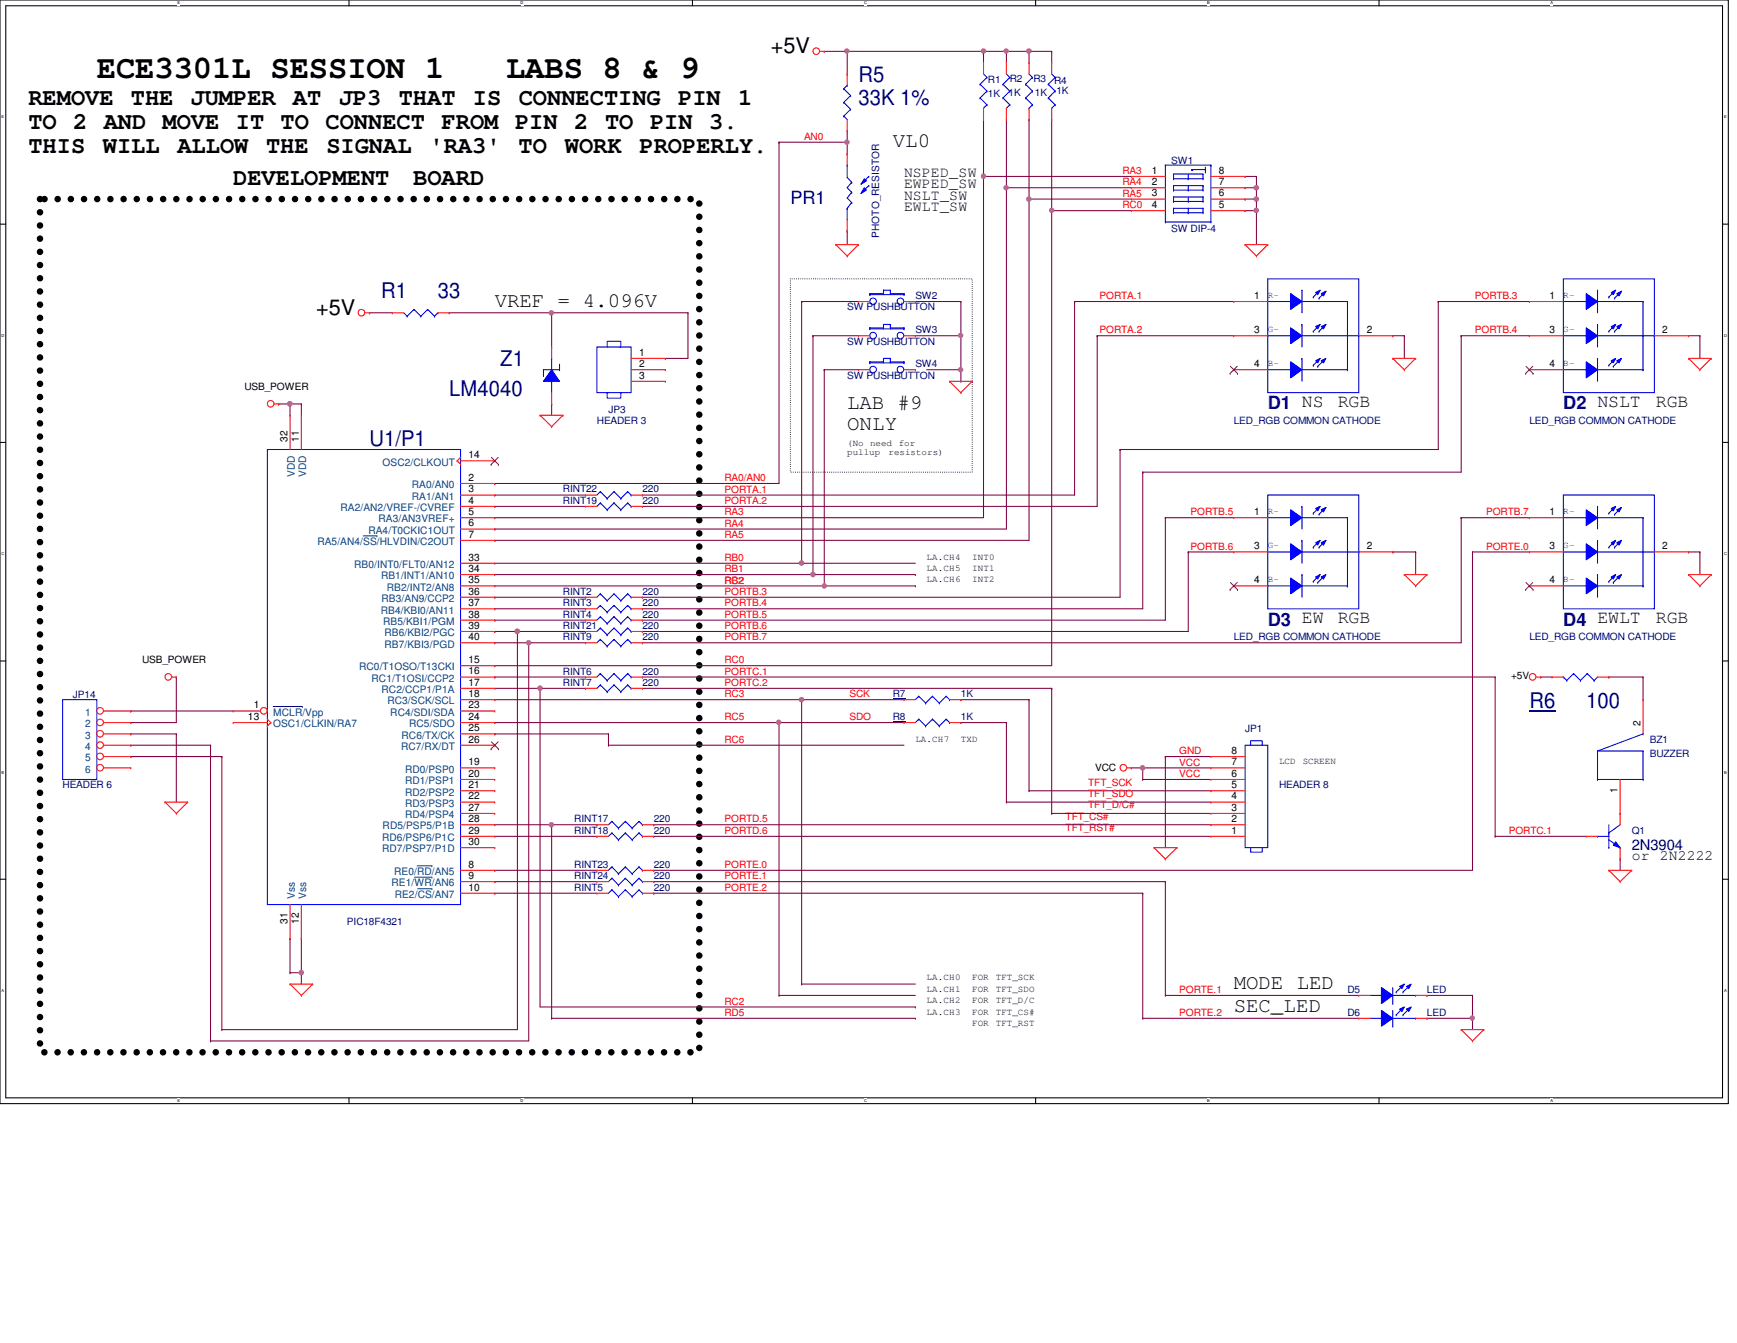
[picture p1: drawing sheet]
<svg xmlns="http://www.w3.org/2000/svg" width="279mm" height="216mm" viewBox="0 0 279 216" stroke-linecap="round" stroke-linejoin="round" font-family="sans-serif">
<defs><g id="words">
<g font-size="5.2">
<text x="15.6" y="12.6">ECE3301L SESSION 1</text>
<text x="81.4" y="12.6">LABS 8 &amp; 9</text>
</g>
<g font-size="3.8">
<text x="4.6" y="16.9">REMOVE</text>
<text x="21" y="16.9">THE</text>
<text x="30.6" y="16.9">JUMPER</text>
<text x="47.1" y="16.9">AT</text>
<text x="54.5" y="16.9">JP3</text>
<text x="64.1" y="16.9">THAT</text>
<text x="76.1" y="16.9">IS</text>
<text x="83.4" y="16.9">CONNECTING</text>
<text x="109.1" y="16.9">PIN</text>
<text x="118.7" y="16.9">1</text>
<text x="4.6" y="20.7">TO 2 AND MOVE IT TO CONNECT FROM PIN 2 TO PIN 3.</text>
<text x="4.6" y="24.6">THIS</text>
<text x="16.6" y="24.6">WILL</text>
<text x="28.5" y="24.6">ALLOW</text>
<text x="37.5" y="29.8">DEVELOPMENT</text>
<text x="42.8" y="24.6">THE</text>
<text x="52.5" y="24.6">SIGNAL</text>
<text x="66.5" y="29.8">BOARD</text>
<text x="69.1" y="24.6">'RA3'</text>
<text x="83.4" y="24.6">TO</text>
<text x="90.8" y="24.6">WORK</text>
<text x="102.9" y="24.6">PROPERLY.</text>
</g>
<g font-size="3.5">
<text x="124" y="8.6">+5V</text>
<text x="50.8" y="50.7">+5V</text>
</g>
<g font-size="3.5" fill="#000080">
<text x="138.1" y="13.2">R5</text>
<text x="138.1" y="16.8">33K 1%</text>
<text x="61.3" y="47.9">R1</text>
<text x="70.4" y="47.9">33</text>
<text x="80.5" y="58.9">Z1</text>
<text x="72.3" y="63.6">LM4040</text>
<text x="59.4" y="71.7">U1/P1</text>
<text x="246" y="113.7">R6</text>
<text x="255.1" y="113.7">100</text>
</g>
<g font-size="3.3">
<text x="143.6" y="23.7">VL0</text>
<text x="79.6" y="49.3">VREF = 4.096V</text>
<text x="136.3" y="65.8">LAB #9</text>
<text x="136.3" y="69.1">ONLY</text>
<text x="198.5" y="159">MODE LED</text>
<text x="198.5" y="162.7">SEC_LED</text>
</g>
<g font-size="2.9" fill="#000080">
<text x="127.1" y="32.8">PR1</text>
<text x="203.9" y="65.8">D1 NS</text>
<text x="251.5" y="65.8">D2 NSLT</text>
<text x="203.9" y="100.6">D3 EW</text>
<text x="251.5" y="100.6">D4 EWLT</text>
</g>
<g font-size="2.9">
<text x="215.2" y="65.4">RGB</text>
<text x="266.4" y="65.4">RGB</text>
<text x="215.2" y="100.2">RGB</text>
<text x="266.4" y="100.2">RGB</text>
</g>
<g font-size="2.4">
<text x="145.4" y="28.4">NSPED_SW</text>
<text x="145.4" y="32.1">NSLT_SW</text>
<text x="145.4" y="33.9">EWLT_SW</text>
<text x="145.4" y="30.3">EWPED_SW</text>
<text x="262.5" y="138.2">or</text>
<text x="267" y="138.2">2N2222</text>
</g>
<text font-size="2.4" fill="#000080" x="262.5" y="136.7">2N3904</text>
<g font-size="1.7">
<text x="185.3" y="27.9">1</text>
<text x="185.3" y="29.8">2</text>
<text x="196" y="27.9">8</text>
<text x="196" y="29.8">7</text>
<text x="185.3" y="31.6">3</text>
<text x="185.3" y="33.4">4</text>
<text x="196" y="31.6">6</text>
<text x="196" y="33.4">5</text>
<text x="201.7" y="48">1</text>
<text x="201.7" y="53.6">3</text>
<text x="219.8" y="53.6">2</text>
<text x="249.3" y="48">1</text>
<text x="249.3" y="53.6">3</text>
<text x="267.4" y="53.6">2</text>
<text x="102.8" y="57.2">1</text>
<text x="102.8" y="59">2</text>
<text x="201.7" y="59">4</text>
<text x="249.3" y="59">4</text>
<text x="102.8" y="60.9">3</text>
<text x="46.2" y="71" transform="rotate(-90 46.2 71)">32</text>
<text x="48" y="71" transform="rotate(-90 48 71)">11</text>
<text x="75.4" y="77.3">2</text>
<text x="75.4" y="73.7">14</text>
<text x="75.4" y="79.2">3</text>
<text x="75.4" y="81">4</text>
<text x="75.4" y="82.8">5</text>
<text x="201.7" y="82.8">1</text>
<text x="249.3" y="82.8">1</text>
<text x="75.4" y="84.6">6</text>
<text x="75.4" y="86.4">7</text>
<text x="201.7" y="88.3">3</text>
<text x="219.8" y="88.3">2</text>
<text x="249.3" y="88.3">3</text>
<text x="267.4" y="88.3">2</text>
<text x="75.4" y="90.1">33</text>
<text x="75.4" y="91.9">34</text>
<text x="75.4" y="93.8">35</text>
<text x="75.4" y="95.6">36</text>
<text x="201.7" y="93.8">4</text>
<text x="249.3" y="93.8">4</text>
<text x="75.4" y="97.5">37</text>
<text x="75.4" y="99.3">38</text>
<text x="75.4" y="101.1">39</text>
<text x="75.4" y="102.9">40</text>
<text x="75.4" y="106.6">15</text>
<text x="40.8" y="113.9">1</text>
<text x="75.4" y="113.9">23</text>
<text x="75.4" y="112.1">18</text>
<text x="75.4" y="110.2">17</text>
<text x="75.4" y="108.4">16</text>
<text x="39.9" y="115.7">13</text>
<text x="75.4" y="119.4">26</text>
<text x="75.4" y="117.6">25</text>
<text x="75.4" y="115.7">24</text>
<text x="263.9" y="116.7" transform="rotate(-90 263.9 116.7)">2</text>
<text x="75.4" y="123">19</text>
<text x="75.4" y="124.9">20</text>
<text x="198.1" y="124.9">6</text>
<text x="198.1" y="123">7</text>
<text x="198.1" y="121.2">8</text>
<text x="75.4" y="126.7">21</text>
<text x="75.4" y="128.5">22</text>
<text x="75.4" y="130.3">27</text>
<text x="198.1" y="130.3">3</text>
<text x="198.1" y="128.5">4</text>
<text x="198.1" y="126.7">5</text>
<text x="260.2" y="127.5" transform="rotate(-90 260.2 127.5)">1</text>
<text x="75.4" y="132.2">28</text>
<text x="75.4" y="134">29</text>
<text x="75.4" y="135.8">30</text>
<text x="198.1" y="134">1</text>
<text x="198.1" y="132.2">2</text>
<text x="75.4" y="139.5">8</text>
<text x="75.4" y="141.3">9</text>
<text x="75.4" y="143.2">10</text>
<text x="46.2" y="148.5" transform="rotate(-90 46.2 148.5)">31</text>
<text x="48" y="148.5" transform="rotate(-90 48 148.5)">12</text>
</g>
<g font-size="1.7" fill="#004080">
<text x="47.4" y="76.7" transform="rotate(-90 47.4 76.7)">VDD</text>
<text x="49.2" y="76.7" transform="rotate(-90 49.2 76.7)">VDD</text>
<text x="61.6" y="74.8">OSC2/CLKOUT</text>
<text x="54.8" y="82.2">RA2/AN2/VREF-/CVREF</text>
<text x="60.9" y="84">RA3/AN3VREF+</text>
<text x="66.3" y="78.5">RA0/AN0</text>
<text x="66.3" y="80.3">RA1/AN1</text>
<text x="51.1" y="87.6">RA5/AN4/SS/HLVDIN/C2OUT</text>
<text x="59.3" y="85.8">RA4/T0CKIC1OUT</text>
<text x="57" y="91.3">RB0/INT0/FLT0/AN12</text>
<text x="61.3" y="93.1">RB1/INT1/AN10</text>
<text x="62.2" y="95">RB2/INT2/AN8</text>
<text x="61.3" y="98.6">RB4/KBI0/AN11</text>
<text x="61.4" y="96.8">RB3/AN9/CCP2</text>
<text x="61.6" y="100.5">RB5/KBI1/PGM</text>
<text x="57.8" y="107.8">RC0/T1OSO/T13CKI</text>
<text x="61.8" y="102.3">RB6/KBI2/PGC</text>
<text x="61.8" y="104.1">RB7/KBI3/PGD</text>
<text x="59.8" y="109.6">RC1/T1OSI/CCP2</text>
<text x="61.4" y="111.4">RC2/CCP1/P1A</text>
<text x="62.3" y="113.2">RC3/SCK/SCL</text>
<text x="13.7" y="115.1">1</text>
<text x="13.7" y="116.9">2</text>
<text x="13.7" y="118.7">3</text>
<text x="43.9" y="115.1">MCLR/Vpp</text>
<text x="43.9" y="116.9">OSC1/CLKIN/RA7</text>
<text x="62.8" y="115.1">RC4/SDI/SDA</text>
<text x="64.6" y="118.7">RC6/TX/CK</text>
<text x="65.8" y="116.9">RC5/SDO</text>
<text x="13.7" y="120.6">4</text>
<text x="13.7" y="122.4">5</text>
<text x="13.7" y="124.2">6</text>
<text x="64.5" y="120.6">RC7/RX/DT</text>
<text x="65.2" y="124.2">RD0/PSP0</text>
<text x="65.2" y="126.1">RD1/PSP1</text>
<text x="65.2" y="127.9">RD2/PSP2</text>
<text x="65.2" y="129.7">RD3/PSP3</text>
<text x="65.2" y="131.5">RD4/PSP4</text>
<text x="61.5" y="135.2">RD6/PSP6/P1C</text>
<text x="61.5" y="137">RD7/PSP7/P1D</text>
<text x="61.6" y="133.3">RD5/PSP5/P1B</text>
<text x="63" y="142.5">RE1/WR/AN6</text>
<text x="63.4" y="140.7">RE0/RD/AN5</text>
<text x="47.4" y="144.5" transform="rotate(-90 47.4 144.5)">Vss</text>
<text x="49.2" y="144.5" transform="rotate(-90 49.2 144.5)">Vss</text>
<text x="63.5" y="144.4">RE2/CS/AN7</text>
</g>
<g font-size="1.6" fill="#000080">
<text x="158.9" y="13.3">R1</text>
<text x="158.9" y="15.5">1K</text>
<text x="162.2" y="15.4">1K</text>
<text x="162.4" y="13.2">R2</text>
<text x="166.2" y="13.2">R3</text>
<text x="166.5" y="15.4">1K</text>
<text x="169.5" y="13.5">R4</text>
<text x="169.9" y="15.2">1K</text>
<text x="188.4" y="26.3">SW1</text>
<text x="141.4" y="38.2" transform="rotate(-90 141.4 38.2)">PHOTO_RESISTOR</text>
<text x="188.4" y="37.3">SW DIP-4</text>
<text x="136.3" y="49.9">SW PUSHBUTTON</text>
<text x="147.2" y="53.6">SW3</text>
<text x="147.2" y="48.1">SW2</text>
<text x="136.3" y="55.4">SW PUSHBUTTON</text>
<text x="147.2" y="59.1">SW4</text>
<text x="136.3" y="60.9">SW PUSHBUTTON</text>
<text x="96" y="68.2">HEADER 3</text>
<text x="97.9" y="66.4">JP3</text>
<text x="198.5" y="68.2">LED_RGB COMMON CATHODE</text>
<text x="246" y="68.2">LED_RGB COMMON CATHODE</text>
<text x="90.6" y="79.2">RINT22</text>
<text x="90.6" y="81">RINT19</text>
<text x="103.3" y="79.2">220</text>
<text x="103.3" y="81">220</text>
<text x="90.6" y="95.6">RINT2</text>
<text x="103.3" y="95.6">220</text>
<text x="90.6" y="101.1">RINT21</text>
<text x="90.6" y="97.5">RINT3</text>
<text x="90.6" y="99.3">RINT4</text>
<text x="103.3" y="97.5">220</text>
<text x="103.3" y="99.3">220</text>
<text x="103.3" y="101.1">220</text>
<text x="90.6" y="103">RINT9</text>
<text x="103.3" y="103">220</text>
<text x="198.5" y="103">LED_RGB COMMON CATHODE</text>
<text x="246" y="103">LED_RGB COMMON CATHODE</text>
<text x="11.7" y="112.3">JP14</text>
<text x="90.6" y="108.5">RINT6</text>
<text x="90.6" y="110.3">RINT7</text>
<text x="103.3" y="108.5">220</text>
<text x="103.3" y="110.3">220</text>
<text x="143.6" y="112.1">R7</text>
<text x="154.6" y="112.1">1K</text>
<text x="143.6" y="115.7">R8</text>
<text x="154.6" y="115.7">1K</text>
<text x="200.3" y="117.6">JP1</text>
<text x="265.4" y="119.4">BZ1</text>
<text x="265.4" y="121.6">BUZZER</text>
<text x="10.1" y="126.7">HEADER 6</text>
<text x="205.7" y="126.7">HEADER 8</text>
<text x="92.4" y="132.2">RINT17</text>
<text x="92.4" y="134">RINT18</text>
<text x="105.2" y="132.2">220</text>
<text x="105.2" y="134">220</text>
<text x="262.5" y="134">Q1</text>
<text x="92.4" y="139.5">RINT23</text>
<text x="92.4" y="141.4">RINT24</text>
<text x="92.4" y="143.2">RINT5</text>
<text x="105.2" y="143.2">220</text>
<text x="105.2" y="139.5">220</text>
<text x="105.2" y="141.4">220</text>
<text x="55.8" y="148.7">PIC18F4321</text>
<text x="216.7" y="159.6">D5</text>
<text x="229.5" y="159.6">LED</text>
<text x="216.7" y="163.3">D6</text>
<text x="229.5" y="163.3">LED</text>
</g>
<g font-size="1.6" fill="#f00">
<text x="129.3" y="22.5">AN0</text>
<text x="180.6" y="29.8">RA4</text>
<text x="180.6" y="28">RA3</text>
<text x="180.6" y="31.6">RA5</text>
<text x="180.6" y="33.5">RC0</text>
<text x="176.9" y="48.1">PORTA.1</text>
<text x="176.9" y="53.6">PORTA.2</text>
<text x="237.2" y="48.1">PORTB.3</text>
<text x="237.2" y="53.6">PORTB.4</text>
<text x="116.5" y="77.3">RA0/AN0</text>
<text x="116.5" y="82.8">RA3</text>
<text x="116.5" y="79.2">PORTA.1</text>
<text x="116.5" y="81">PORTA.2</text>
<text x="191.5" y="82.8">PORTB.5</text>
<text x="239.1" y="82.8">PORTB.7</text>
<text x="116.5" y="86.5">RA5</text>
<text x="116.5" y="84.7">RA4</text>
<text x="191.5" y="88.3">PORTB.6</text>
<text x="239.1" y="88.3">PORTE.0</text>
<text x="116.5" y="95.6">PORTB.3</text>
<text x="116.5" y="90.2">RB0</text>
<text x="116.5" y="92">RB1</text>
<text x="116.5" y="93.8">RC2</text>
<text x="117.7" y="93.8">B</text>
<text x="116.5" y="97.5">PORTB.4</text>
<text x="116.5" y="99.3">PORTB.5</text>
<text x="116.5" y="101.1">PORTB.6</text>
<text x="116.5" y="106.6">RC0</text>
<text x="116.5" y="103">PORTB.7</text>
<text x="116.5" y="112.1">RC3</text>
<text x="116.5" y="108.5">PORTC.1</text>
<text x="116.5" y="110.3">PORTC.2</text>
<text x="136.7" y="112.1">SCK</text>
<text x="116.5" y="115.8">RC5</text>
<text x="116.5" y="119.4">RC6</text>
<text x="136.7" y="115.8">SDO</text>
<text x="189.7" y="124.9">VCC</text>
<text x="189.7" y="121.2">GND</text>
<text x="189.7" y="123.1">VCC</text>
<text x="171.4" y="131.8">TFT_CS#</text>
<text x="175" y="126.3">TFT_SCK</text>
<text x="175" y="128.1">TFT_SDO</text>
<text x="175" y="130">TFT_D/C#</text>
<text x="116.5" y="134.1">PORTD.6</text>
<text x="116.5" y="132.2">PORTD.5</text>
<text x="171.4" y="133.6">TFT_RST#</text>
<text x="242.7" y="134.1">PORTC.1</text>
<text x="116.5" y="143.2">PORTE.2</text>
<text x="116.5" y="141.4">PORTE.1</text>
<text x="116.5" y="139.5">PORTE.0</text>
<text x="116.5" y="161.5">RC2</text>
<text x="189.7" y="159.6">PORTE.1</text>
<text x="116.5" y="163.3">RD5</text>
<text x="189.7" y="163.3">PORTE.2</text>
</g>
<g font-size="1.6">
<text x="39.3" y="62.7">USB_POWER</text>
<text x="22.9" y="106.6">USB_POWER</text>
<text x="243.1" y="109.2">+5V</text>
<text x="176.1" y="124">VCC</text>
</g>
<g font-size="1.5" fill="#00f">
<text x="203.9" y="47.9">R-</text>
<text x="251.5" y="47.9">R-</text>
<text x="203.9" y="53.4">G-</text>
<text x="251.5" y="53.4">G-</text>
<text x="203.9" y="58.8">B-</text>
<text x="251.5" y="58.8">B-</text>
<text x="203.9" y="82.6">R-</text>
<text x="251.5" y="82.6">R-</text>
<text x="203.9" y="88.1">G-</text>
<text x="251.5" y="88.1">G-</text>
<text x="203.9" y="93.6">B-</text>
<text x="251.5" y="93.6">B-</text>
</g>
<g font-size="1.5">
<text x="136.3" y="71.7">(No need</text>
<text x="144.6" y="71.7">for</text>
<text x="136.3" y="73.2">pullup</text>
<text x="142.9" y="73.2">resistors)</text>
<text x="149.1" y="90">LA.CH4</text>
<text x="156.4" y="90">INT0</text>
<text x="149.1" y="91.8">LA.CH5</text>
<text x="149.1" y="93.6">LA.CH6</text>
<text x="156.4" y="91.8">INT1</text>
<text x="156.4" y="93.6">INT2</text>
<text x="147.2" y="119.2">LA.CH7</text>
<text x="154.6" y="119.2">TXD</text>
<text x="205.7" y="122.9">LCD</text>
<text x="209.5" y="122.9">SCREEN</text>
<text x="149.1" y="157.6">LA.CH0</text>
<text x="149.1" y="159.4">LA.CH1</text>
<text x="149.1" y="161.2">LA.CH2</text>
<text x="156.4" y="157.6">FOR</text>
<text x="156.4" y="159.4">FOR</text>
<text x="156.4" y="161.2">FOR</text>
<text x="160.2" y="157.6">TFT_SCK</text>
<text x="160.2" y="159.4">TFT_SDO</text>
<text x="160.2" y="161.2">TFT_D/C</text>
<text x="149.1" y="163.1">LA.CH3</text>
<text x="156.4" y="164.9">FOR</text>
<text x="156.4" y="163.1">FOR</text>
<text x="160.2" y="164.9">TFT_RST</text>
<text x="160.2" y="163.1">TFT_CS#</text>
</g>
<g font-size=".6">
<text x="28.5" y=".7">E</text>
<text x="83.7" y=".7">D</text>
<text x="139" y=".7">C</text>
<text x="194.2" y=".7">B</text>
<text x="249.4" y=".7">A</text>
<text x=".3" y="19">E</text>
<text x="277.3" y="19">E</text>
<text x=".3" y="54.1">D</text>
<text x="277.3" y="54.1">D</text>
<text x=".3" y="89.2">C</text>
<text x="277.3" y="89.2">C</text>
<text x=".3" y="124.4">B</text>
<text x="277.3" y="124.4">B</text>
<text x=".3" y="159.5">A</text>
<text x="277.3" y="159.5">A</text>
<text x="28.5" y="177.2">E</text>
<text x="83.7" y="177.2">D</text>
<text x="139" y="177.2">C</text>
<text x="194.2" y="177.2">B</text>
<text x="249.4" y="177.2">A</text>
</g>
</g></defs>
<path d="M0 0h278v177.4h-278zM.9 .9h276.2v175.6h-276.2z" fill="none" stroke="#000" stroke-width=".17"/>
<g fill="#fff">
<path d="M28.5 .1h.5v.7h-.5z"/>
<path d="M28.5 176.6h.5v.7h-.5z"/>
</g>
<path d="M56.1 0v.9M56.1 176.5v.9" fill="none" stroke="#000" stroke-width=".17"/>
<g fill="#fff">
<path d="M83.7 .1h.5v.7h-.5z"/>
<path d="M83.7 176.6h.5v.7h-.5z"/>
</g>
<path d="M111.4 0v.9M111.4 176.5v.9" fill="none" stroke="#000" stroke-width=".17"/>
<g fill="#fff">
<path d="M139 .1h.4v.7h-.4z"/>
<path d="M139 176.6h.4v.7h-.4z"/>
</g>
<path d="M166.6 0v.9M166.6 176.5v.9" fill="none" stroke="#000" stroke-width=".17"/>
<g fill="#fff">
<path d="M194.2 .1h.4v.7h-.4z"/>
<path d="M194.2 176.6h.4v.7h-.4z"/>
</g>
<path d="M221.8 0v.9M221.8 176.5v.9" fill="none" stroke="#000" stroke-width=".17"/>
<g fill="#fff">
<path d="M249.4 .1h.4v.7h-.4z"/>
<path d="M249.4 176.6h.4v.7h-.4z"/>
<path d="M.3 18.5h.4v.7h-.4z"/>
<path d="M277.3 18.5h.4v.7h-.4z"/>
<path d="M.3 53.6h.4v.7h-.4z"/>
<path d="M277.3 53.6h.5v.7h-.5z"/>
</g>
<path d="M0 36h.9M277.1 36h.9" fill="none" stroke="#000" stroke-width=".17"/>
<g fill="#fff">
<path d="M.3 88.6h.4v.8h-.4z"/>
<path d="M277.3 88.6h.5v.8h-.5z"/>
</g>
<path d="M0 71.1h.9M277.1 71.1h.9" fill="none" stroke="#000" stroke-width=".17"/>
<g fill="#fff">
<path d="M.3 123.8h.4v.7h-.4z"/>
<path d="M277.3 123.8h.4v.7h-.4z"/>
</g>
<path d="M0 106.3h.9M277.1 106.3h.9" fill="none" stroke="#000" stroke-width=".17"/>
<g fill="#fff">
<path d="M.3 158.9h.3v.7h-.3z"/>
<path d="M277.3 158.9h.4v.7h-.4z"/>
</g>
<path d="M0 141.4h.9M277.1 141.4h.9" fill="none" stroke="#000" stroke-width=".17"/>
<path d="M6.4 32h106.1v137.2h-106.1z" fill="none" stroke="#000" stroke-width="1.1" stroke-dasharray="0 2.1"/>
<path d="M127.1 44.8h29.3v31.1h-29.3z" fill="none" stroke="#000" stroke-width=".17" stroke-dasharray="0 .3"/>
<path d="M136.3 8.3h.1M136.3 8.3v3.6M136.3 8.3h21.9M79.6 143.6h.1M79.6 143.6h16.4M105.2 143.6h.1M105.2 143.6h78.6M183.8 143.6h.1M183.8 143.6v20.1" fill="none" stroke="#800040" stroke-width=".17"/>
<circle cx="158.2" cy="8.2" r=".34" fill="#f0f"/>
<circle cx="158.2" cy="8.2" r=".34" fill="none" stroke="#f0f" stroke-width=".17"/>
<circle cx="136.2" cy="8.2" r=".34" fill="#f0f"/>
<circle cx="136.2" cy="8.2" r=".34" fill="none" stroke="#f0f" stroke-width=".17"/>
<path d="M44.8 64.9h.1M44.8 64.9h3.7M46.7 64.9h.1M46.7 156.4h.1M46.7 156.4h1.8M48.5 156.4h.1M48.5 156.4v1.8" fill="none" stroke="#800040" stroke-width=".17"/>
<circle cx="46.6" cy="64.9" r=".37" fill="#f0f"/>
<circle cx="46.6" cy="64.9" r=".37" fill="none" stroke="#f0f" stroke-width=".17"/>
<path d="M48.5 150.9h.1M48.5 150.9v5.5" fill="none" stroke="#800040" stroke-width=".17"/>
<circle cx="48.5" cy="156.4" r=".35" fill="#f0f"/>
<circle cx="48.5" cy="156.4" r=".35" fill="none" stroke="#f0f" stroke-width=".17"/>
<path d="M48.5 64.9h.1M48.5 64.9v1.9M33.9 119.8h.1M33.9 119.8v47.5M79.6 103.3h.1M79.6 103.3h5.4M85 103.3h.1M85 103.3v64M35.7 121.6h.1M35.7 121.6v43.9" fill="none" stroke="#800040" stroke-width=".17"/>
<circle cx="85" cy="103.3" r=".34" fill="#f0f"/>
<circle cx="85" cy="103.3" r=".34" fill="none" stroke="#f0f" stroke-width=".17"/>
<g fill="none" stroke="#800040" stroke-width=".17">
<path d="M59.4 50.3h.1M59.4 50.3h3.7M72.3 50.3h.1M72.3 50.3h38.4M88.7 50.3h.1M88.7 50.3v5.5M172.8 48.5h.1M172.8 48.5h25.7M176.5 54h.1M176.5 54h22M46.7 64.9h.1M46.7 64.9v1.9"/>
<path d="M88.7 64.9h.1M88.7 64.9v1.9M79.6 96h.1M79.6 96h14.6M21 116.2h.1M21 119.8h.1M21 114.3h.1M21 118h.1M21 119.8h12.9M21 114.3h16.5M21 118h7.4M28.4 108.8h.1"/>
<path d="M28.4 118h.1M28.4 108.8v7.4h-7.4M28.4 118v10.9M79.6 107h.1M79.6 108.8h.1M79.6 112.5h.1M79.6 116.2h.1M79.6 116.2h45.7M79.6 107h89.6M79.6 108.8h14.6M79.6 110.7h7.3M79.6 112.5h49.3"/>
<path d="M86.9 110.7h.1M21 121.6h.1M21 121.6h14.7M79.6 132.6h9.1M79.6 134.5h16.4M88.7 132.6h.1M96 134.5h.1M46.7 150.9h.1M46.7 150.9v5.5M33.9 167.3h.1M33.9 167.3h51.1M35.7 165.5h.1"/>
<path d="M35.7 165.5h47.5"/>
</g>
<circle cx="88.7" cy="50.3" r=".34" fill="#f0f"/>
<circle cx="88.7" cy="50.3" r=".34" fill="none" stroke="#f0f" stroke-width=".17"/>
<g fill="none" stroke="#800040" stroke-width=".17">
<path d="M107 57.6h.1M110.7 50.3h.1M110.7 50.3v7.3h-3.7M79.6 77.7h.1M79.6 77.7h45.7M79.6 97.9h.1M79.6 99.7h.1M79.6 97.9h14.6M79.6 99.7h14.6M79.6 101.5h.1M79.6 101.5h3.6M83.2 101.5h.1"/>
<path d="M83.2 101.5v64"/>
</g>
<circle cx="83.2" cy="101.5" r=".37" fill="#f0f"/>
<circle cx="83.2" cy="101.5" r=".37" fill="none" stroke="#f0f" stroke-width=".17"/>
<g fill="none" stroke="#800040" stroke-width=".17">
<path d="M200.3 30.2h.1M200.3 28.4h.1M200.3 30.2h1.8M200.3 28.4h1.8M202.1 28.4h.1M202.1 30.2h.1M202.1 28.4v3.6M103.3 96h.1M103.3 96h76.9M83.2 101.5h.1M83.2 101.5h11M103.3 108.8h.1"/>
<path d="M103.3 108.8h137.2"/>
</g>
<circle cx="202.1" cy="32" r=".36" fill="#f0f"/>
<circle cx="202.1" cy="32" r=".36" fill="none" stroke="#f0f" stroke-width=".17"/>
<circle cx="202.1" cy="30.2" r=".36" fill="#f0f"/>
<circle cx="202.1" cy="30.2" r=".36" fill="none" stroke="#f0f" stroke-width=".17"/>
<g fill="none" stroke="#800040" stroke-width=".17">
<path d="M158.2 8.3h.1M158.2 8.3v1.8M161.9 8.3h.1M161.9 8.3v1.8M161.9 8.3h3.6M165.5 8.3h.1M165.5 8.3v1.8M169.2 19.2h.1M169.2 19.2v14.7M125.3 22.9h.1M125.3 22.9h11M136.3 22.9h.1"/>
<path d="M136.3 37.1h.1M136.3 21v1.9M136.3 37.1v2.2M200.3 32h.1M200.3 33.9h.1M200.3 32h1.8M202.1 32h.1M202.1 32v1.9h-1.8"/>
</g>
<circle cx="165.5" cy="8.2" r=".36" fill="#f0f"/>
<circle cx="165.5" cy="8.2" r=".36" fill="none" stroke="#f0f" stroke-width=".17"/>
<path d="M158.2 19.2h.1M158.2 8.3h.1M158.2 8.3h3.7M158.2 19.2v9.2M161.9 19.2h.1M161.9 19.2v11M165.5 8.3h.1M165.5 19.2h.1M165.5 8.3h3.7M165.5 19.2v12.8M169.2 8.3h.1M169.2 8.3v1.8" fill="none" stroke="#800040" stroke-width=".17"/>
<circle cx="161.8" cy="8.2" r=".34" fill="#f0f"/>
<circle cx="161.8" cy="8.2" r=".34" fill="none" stroke="#f0f" stroke-width=".17"/>
<path d="M158.2 28.4h.1M158.2 28.4h23.8M161.9 30.2h.1M161.9 30.2h20.1M165.5 32h.1M165.5 32h16.5M202.1 33.9h.1M202.1 33.9v5.4" fill="none" stroke="#800040" stroke-width=".17"/>
<circle cx="202.1" cy="33.8" r=".36" fill="#f0f"/>
<circle cx="202.1" cy="33.8" r=".36" fill="none" stroke="#f0f" stroke-width=".17"/>
<path d="M158.2 28.4h.1M158.2 28.4v54.8" fill="none" stroke="#800040" stroke-width=".17"/>
<circle cx="158.2" cy="28.3" r=".35" fill="#f0f"/>
<circle cx="158.2" cy="28.3" r=".35" fill="none" stroke="#f0f" stroke-width=".17"/>
<path d="M161.9 30.2h.1M161.9 30.2v54.8" fill="none" stroke="#800040" stroke-width=".17"/>
<circle cx="161.8" cy="30.2" r=".34" fill="#f0f"/>
<circle cx="161.8" cy="30.2" r=".34" fill="none" stroke="#f0f" stroke-width=".17"/>
<path d="M165.5 32h.1M165.5 32v54.9" fill="none" stroke="#800040" stroke-width=".17"/>
<circle cx="165.5" cy="32" r=".36" fill="#f0f"/>
<circle cx="165.5" cy="32" r=".36" fill="none" stroke="#f0f" stroke-width=".17"/>
<path d="M169.2 33.9h.1M169.2 33.9h12.8M169.2 33.9v73.1" fill="none" stroke="#800040" stroke-width=".17"/>
<circle cx="169.2" cy="33.8" r=".34" fill="#f0f"/>
<circle cx="169.2" cy="33.8" r=".34" fill="none" stroke="#f0f" stroke-width=".17"/>
<g fill="none" stroke="#800040" stroke-width=".17">
<path d="M125.3 22.9h.1M125.3 22.9v54.8M172.8 48.5h.1M172.8 48.5v31.1M231.4 48.5h.1M231.4 48.5h14.6M180.2 72.3h.1M180.2 72.3h51.2M183.8 75.9h.1M183.8 75.9h51.2M79.6 86.9h.1M79.6 86.9h85.9"/>
<path d="M227.7 88.7h.1M227.7 88.7v3.7M235 83.2h.1M235 83.2v20.1M235 83.2h11M271.6 88.7h.1M271.6 88.7h1.8M273.4 88.7h.1M273.4 88.7v3.7M79.6 139.9h.1M79.6 139.9h16.4M79.6 141.7h.1"/>
<path d="M79.6 141.7h16.4M187.5 160h.1M187.5 160h31.1M229.5 163.7h.1M229.5 160h.1M229.5 163.7h7.4M229.5 160h7.4M236.9 163.7h.1M236.9 160h.1M236.9 160v5.5"/>
</g>
<circle cx="236.8" cy="163.7" r=".34" fill="#f0f"/>
<circle cx="236.8" cy="163.7" r=".34" fill="none" stroke="#f0f" stroke-width=".17"/>
<g fill="none" stroke="#800040" stroke-width=".17">
<path d="M176.5 54h.1M176.5 54v27.4h-73.2M224 54h.1M224 54h1.9M225.9 54h.1M225.9 54v3.6M271.6 54h.1M271.6 54h1.8M273.4 54h.1M273.4 54v3.6M79.6 79.6h.1M79.6 79.6h14.6"/>
<path d="M103.3 79.6h.1M103.3 79.6h69.5M180.2 72.3h.1M180.2 72.3v23.7M79.6 83.2h.1M79.6 85h.1M79.6 81.4h.1M79.6 83.2h78.6M79.6 85h82.3M79.6 81.4h14.6M103.3 81.4h.1M224 88.7h.1"/>
<path d="M224 88.7h3.7M236.9 88.7h.1M236.9 88.7h9.1M236.9 88.7v51.2h-131.7M85 103.3h.1M85 103.3h9.2M103.3 110.7h65.9M169.2 110.7h.1M240.5 108.8h.1M240.5 108.8v25.7M247.8 108.8h.1M247.8 108.8h1.8"/>
<path d="M258.8 108.8h.1M258.8 108.8h5.5M264.3 108.8h.1M264.3 108.8v3.7M105.2 139.9h.1M105.2 134.5h.1M105.2 132.6h.1M105.2 134.5h89.6M105.2 132.6h89.6M182 123.4h.1M182 123.4h12.8M183.8 125.3h.1"/>
<path d="M183.8 123.4h.1M183.8 125.3h11M183.8 123.4v1.9M187.5 121.6h.1M187.5 121.6h7.3M240.5 134.5h.1M240.5 134.5h14.6M260.6 138.1h.1M260.6 138.1v1.8M105.2 141.7h.1M105.2 141.7h82.3M187.5 141.7h.1"/>
<path d="M187.5 141.7v18.3M183.8 163.7h.1M183.8 163.7h34.8"/>
</g>
<circle cx="183.8" cy="123.4" r=".36" fill="#f0f"/>
<circle cx="183.8" cy="123.4" r=".36" fill="none" stroke="#f0f" stroke-width=".17"/>
<g fill="none" stroke="#800040" stroke-width=".17">
<path d="M132.6 8.3h.1M132.6 8.3h3.7M231.4 48.5h.1M231.4 48.5v23.8M235 54h.1M235 54v21.9M235 54h11M183.8 75.9h.1M183.8 75.9v22h-80.5M103.3 97.9h.1M103.3 99.7h.1M187.5 83.2h.1"/>
<path d="M187.5 83.2v16.5h-84.2M187.5 83.2h11M191.1 88.7h.1M191.1 88.7v12.8h-87.8M191.1 88.7h7.4M103.3 101.5h.1M103.3 103.3h.1M103.3 103.3h131.7M128.9 112.5h.1M128.9 112.5h16.5M128.9 112.5v45.7M154.6 112.5h.1"/>
<path d="M154.6 116.2h.1M154.6 112.5h10.9M154.6 116.2h7.3M161.9 116.2h.1M161.9 116.2v12.7M165.5 112.5h.1M165.5 112.5v14.6M169.2 110.7h.1M169.2 110.7v20.1M161.9 128.9h.1M161.9 128.9h32.9M165.5 127.1h.1"/>
<path d="M165.5 127.1h29.3M169.2 130.8h.1M169.2 130.8h25.6M187.5 121.6h.1M187.5 121.6v14.7"/>
</g>
<circle cx="128.9" cy="112.5" r=".36" fill="#f0f"/>
<circle cx="128.9" cy="112.5" r=".36" fill="none" stroke="#f0f" stroke-width=".17"/>
<path d="M125.3 116.2h.1M125.3 116.2v43.8M125.3 116.2h20.1M128.9 158.2h.1M128.9 158.2h18.3" fill="none" stroke="#800040" stroke-width=".17"/>
<circle cx="125.3" cy="116.1" r=".34" fill="#f0f"/>
<circle cx="125.3" cy="116.1" r=".34" fill="none" stroke="#f0f" stroke-width=".17"/>
<path d="M86.9 110.7h.1M86.9 110.7v51.2h60.3M88.7 163.7h58.5M125.3 160h.1M125.3 160h21.9M147.2 161.9h.1M147.2 163.7h.1" fill="none" stroke="#800040" stroke-width=".17"/>
<circle cx="86.9" cy="110.6" r=".35" fill="#f0f"/>
<circle cx="86.9" cy="110.6" r=".35" fill="none" stroke="#f0f" stroke-width=".17"/>
<path d="M86.9 110.7h7.3M94.2 110.7h.1M88.7 132.6v31.1M88.7 163.7h.1" fill="none" stroke="#800040" stroke-width=".17"/>
<circle cx="88.7" cy="132.6" r=".34" fill="#f0f"/>
<circle cx="88.7" cy="132.6" r=".34" fill="none" stroke="#f0f" stroke-width=".17"/>
<path d="M147.2 48.5h7.4M147.2 54h7.4M149.1 59.4h5.5M154.6 48.5h.1M154.6 54h.1M154.6 59.4h.1M88.7 132.6h7.3M96 132.6h.1" fill="none" stroke="#800040" stroke-width=".17"/>
<circle cx="154.5" cy="59.4" r=".34" fill="#f0f"/>
<circle cx="154.5" cy="59.4" r=".34" fill="none" stroke="#f0f" stroke-width=".17"/>
<path d="M154.6 54h.1M154.6 48.5v5.5" fill="none" stroke="#800040" stroke-width=".17"/>
<circle cx="154.5" cy="53.9" r=".34" fill="#f0f"/>
<circle cx="154.5" cy="53.9" r=".34" fill="none" stroke="#f0f" stroke-width=".17"/>
<path d="M128.9 48.5h.1M128.9 48.5v42.1M128.9 48.5h9.2M130.8 54h.1M130.8 54v38.4M154.6 59.4h.1M154.6 54v7.3M154.6 61.3h.1M79.6 90.6h49.3M79.6 92.4h51.2M128.9 90.6h.1M130.8 92.4h.1" fill="none" stroke="#800040" stroke-width=".17"/>
<circle cx="130.8" cy="92.3" r=".35" fill="#f0f"/>
<circle cx="130.8" cy="92.3" r=".35" fill="none" stroke="#f0f" stroke-width=".17"/>
<path d="M136.3 24.7h.1M136.3 22.9v1.8M130.8 54h.1M130.8 54h7.3M132.6 59.4h.1M132.6 59.4v34.8M132.6 59.4h5.5M79.6 94.2h53M132.6 94.2h.1" fill="none" stroke="#800040" stroke-width=".17"/>
<circle cx="136.2" cy="22.9" r=".34" fill="#f0f"/>
<circle cx="136.2" cy="22.9" r=".34" fill="none" stroke="#f0f" stroke-width=".17"/>
<path d="M128.9 90.6h.1M128.9 90.6h18.3" fill="none" stroke="#800040" stroke-width=".17"/>
<circle cx="128.9" cy="90.5" r=".36" fill="#f0f"/>
<circle cx="128.9" cy="90.5" r=".36" fill="none" stroke="#f0f" stroke-width=".17"/>
<path d="M130.8 92.4h16.4M132.6 94.2h14.6M147.2 92.4h.1M147.2 94.2h.1" fill="none" stroke="#800040" stroke-width=".17"/>
<circle cx="132.6" cy="94.2" r=".34" fill="#f0f"/>
<circle cx="132.6" cy="94.2" r=".34" fill="none" stroke="#f0f" stroke-width=".17"/>
<path d="M79.6 118h.1M79.6 118h18.3M97.9 118h.1M97.9 119.8h.1M97.9 118v1.8M97.9 119.8h47.5" fill="none" stroke="#800040" stroke-width=".17"/>
<g fill="none" stroke="#f00" stroke-width=".17">
<path d="M131.9 8.3h.7M132.6 8.3h.1M136.3 11.9h.1M136.3 11.9v1.8M136.3 19.2v1.8M134.5 39.3h.1M134.5 39.3h3.6M134.5 39.3l1.8 1.8M136.3 21h.1M138.1 39.3h.1M138.1 39.3l-1.8 1.8M200.3 39.3h.1"/>
<path d="M200.3 39.3h3.6M200.3 39.3l1.8 1.8M203.9 39.3h.1M203.9 39.3l-1.8 1.8M58.7 50.3h.7M59.4 50.3h.1M136.3 41.1h.1M202.1 41.1h.1M224 57.6h.1M224 57.6h3.7M224 57.6l1.9 1.8M225.9 59.4h.1"/>
<path d="M227.7 57.6h.1M227.7 57.6l-1.8 1.8M271.6 57.6h.1M271.6 57.6h3.7M271.6 57.6l1.8 1.8M273.4 59.4h.1M275.3 57.6h.1M275.3 57.6l-1.9 1.8M44.1 64.9h.7M44.8 64.9h.1M86.9 66.8h.1M86.9 66.8h3.7"/>
<path d="M86.9 66.8l1.8 1.8M88.7 68.6h.1M90.6 66.8h.1M90.6 66.8l-1.9 1.8M152.7 61.3h.1M152.7 61.3h3.7M152.7 61.3l1.9 1.8M154.6 63.1h.1M156.4 61.3h.1M156.4 61.3l-1.8 1.8M225.9 92.4h.1M225.9 92.4h3.6"/>
<path d="M225.9 92.4l1.8 1.8M227.7 94.2h.1M229.5 92.4h.1M229.5 92.4l-1.8 1.8M271.6 92.4h.1M271.6 92.4h3.7M271.6 92.4l1.8 1.8M273.4 94.2h.1M275.3 92.4h.1M275.3 92.4l-1.9 1.8M27.6 108.8h.8M28.4 108.8h.1"/>
<path d="M247.1 108.8h.7M247.8 108.8h.1M264.3 112.5h.1M264.3 112.5v5.5M26.5 128.9h.1M26.5 128.9h3.7M26.5 128.9l1.9 1.9M28.4 130.8h.1M30.2 128.9h.1M30.2 128.9l-1.8 1.9M181.3 123.4h.7M182 123.4h.1"/>
<path d="M185.6 136.3h.1M185.6 136.3h3.7M185.6 136.3l1.9 1.8M187.5 138.1h.1M189.3 136.3h.1M189.3 136.3l-1.8 1.8M258.8 139.9h.1M258.8 139.9h3.7M258.8 139.9l1.8 1.8M260.6 130.8h.1M260.6 125.3v5.5M262.5 139.9h.1"/>
<path d="M262.5 139.9l-1.9 1.8M46.7 158.2h.1M46.7 158.2h3.6M46.7 158.2l1.8 1.8M50.3 158.2h.1M50.3 158.2l-1.8 1.8M260.6 141.7h.1M48.5 160h.1M235 165.5h.1M235 165.5h3.7M235 165.5l1.9 1.8M236.9 167.3h.1"/>
<path d="M238.7 165.5h.1M238.7 165.5l-1.8 1.8"/>
<circle cx="131.3" cy="8.2" r=".54"/>
<circle cx="58.1" cy="50.3" r=".54"/>
<circle cx="43.5" cy="64.9" r=".54"/>
<circle cx="27.1" cy="108.8" r=".54"/>
<circle cx="246.5" cy="108.8" r=".54"/>
<circle cx="180.7" cy="123.4" r=".54"/>
</g>
<g fill="none" stroke="#00f" stroke-width=".17">
<path d="M135.7 18.7h.1M135.7 16.5h.1M135.7 14.3h.1M135.7 18.7l.6 .5M135.7 16.5l1.1 1.1M135.7 14.3l1.1 1.1M136.3 13.7h.1M136.3 13.7l-.6 .6M136.8 17.6h.1M136.8 15.4h.1M136.8 17.6l-1.1 1.1M136.8 15.4l-1.1 1.1"/>
<path d="M136.3 33.5h.1M136.3 33.5v1.8M139.7 29.8h.1M139.7 28.4h.1M139.7 29.8l-1.1 1.1M139.7 28.4l-1.1 1.1M264.3 118h.1M264.3 118l-7.3 2.7M257 120.7h.1M257 125.3h.1M257 125.3h7.3M257 120.7h7.3"/>
<path d="M257 120.7v4.6M264.3 125.3h.1M264.3 120.7h.1M264.3 120.7v4.6"/>
</g>
<path d="M139 28.7l.4 .4-.9 .5z" fill="#00f"/>
<path d="M139 28.7l.4 .4-.9 .5z" fill="none" stroke="#00f" stroke-width=".17"/>
<path d="M139 30.2l.4 .4-.9 .5z" fill="#00f"/>
<g fill="none" stroke="#00f" stroke-width=".17">
<path d="M157.6 13.5h.1M157.6 15.7h.1M157.6 13.5l1.1 1.1M157.6 15.7l1.1 1.1M158.2 17.4h.1M158.2 11.9l.5 .5M158.7 12.4h.1M158.7 14.6h.1M158.7 16.8h.1M158.7 16.8l-.5 .6M158.7 12.4l-1.1 1.1M158.7 14.6l-1.1 1.1"/>
<path d="M136.3 26.5h.1M136.3 26.5v2l.7 .8M137 32.6h.1M137 30.9h.1M137 29.3h.1M137 32.6l-.7 .9M137 30.9l-.7 .9 .7 .8M137 29.3l-.7 .9 .7 .7M139 30.2l.4 .4-.9 .5zM139.9 58.2h.1M139.9 58.3h.1M139.9 52.7h.1"/>
<path d="M139.9 52.9h.1M139.9 47.2h.1M139.9 47.4h.1M139.9 58.3h5.5M139.9 58.2h2.2M139.9 47.2v.2M139.9 52.7v.2M139.9 58.2v.1M139.9 52.9h5.5M139.9 52.7h2.2M139.9 47.4h5.5M139.9 47.2h2.2"/>
<path d="M142.1 57.6h.1M142.1 58.2h.1M142.1 52.2h.1M142.1 52.7h.1M142.1 46.7h.1M142.1 47.2h.1M142.1 57.6h1.1M142.1 46.7v.5M142.1 52.2v.5M142.1 57.6v.6M142.1 52.2h1.1M142.1 46.7h1.1"/>
<path d="M143.2 58.2h.1M143.2 57.6h.1M143.2 52.7h.1M143.2 52.2h.1M143.2 47.2h.1M143.2 46.7h.1M143.2 58.2h2.2M143.2 46.7v.5M143.2 52.2v.5M143.2 57.6v.6M143.2 52.7h2.2M143.2 47.2h2.2"/>
<path d="M145.4 58.3h.1M145.4 58.2h.1M145.4 52.9h.1M145.4 52.7h.1M145.4 47.4h.1M145.4 47.2h.1M145.4 47.2v.2M145.4 52.7v.2M145.4 58.2v.1M96.6 79h.1M96.6 79l-.6 .6M96.6 79l1.1 1.1"/>
<path d="M98.8 79h.1M98.8 79l-1.1 1.1M98.8 79l1.1 1.1M101 79h.1M101 79l-1.1 1.1M101 79l.5 .6M101.5 79.6h.1M96.6 95.5h.1M96.6 80.9h.1M96.6 95.5l-.6 .5M96.6 95.5l1.1 1.1M96.6 80.9l-.6 .5"/>
<path d="M96.6 80.9l1.1 1.1M97.7 80.1h.1M97.7 96.6h.1M97.7 82h.1M98.8 95.5h.1M98.8 80.9h.1M98.8 95.5l-1.1 1.1M98.8 95.5l1.1 1.1M98.8 80.9l-1.1 1.1M98.8 80.9l1.1 1.1M99.9 80.1h.1M99.9 96.6h.1"/>
<path d="M99.9 82h.1M101 95.5h.1M101 80.9h.1M101 95.5l-1.1 1.1M101 95.5l.5 .5M101 80.9l-1.1 1.1M101 80.9l.5 .5M101.5 96h.1M101.5 81.4h.1M147.8 115.6h.1M147.8 115.6l-.6 .6M147.8 115.6l1.1 1.1"/>
<path d="M148.9 116.7h.1M150 115.6h.1M150 115.6l-1.1 1.1M150 115.6l1.1 1.1M151.1 116.7h.1M152.2 115.6h.1M152.2 115.6l-1.1 1.1M152.2 115.6l.5 .6M152.7 116.2h.1M251.5 108.8h.1M251.5 108.8l.5 .6M252 109.4h.1"/>
<path d="M253.1 108.3h.1M253.1 108.3l1.1 1.1M253.1 108.3l-1.1 1.1M254.2 109.4h.1M255.3 108.3h.1M255.3 108.3l1.1 1.1M255.3 108.3l-1.1 1.1M256.4 109.4h.1M257 108.8l-.6 .6M224 158.7v2.6M220.4 160h1.8M222.2 160h.1"/>
<path d="M224 161.3h.1M224 160h3.7M227.7 160h.1"/>
<circle cx="140.4" cy="53.9" r=".54"/>
<circle cx="140.4" cy="48.4" r=".54"/>
<circle cx="140.4" cy="59.4" r=".54"/>
<circle cx="144.8" cy="59.4" r=".54"/>
<circle cx="144.8" cy="53.9" r=".54"/>
<circle cx="144.8" cy="48.4" r=".54"/>
</g>
<g fill="none" stroke="#f00" stroke-width=".17">
<path d="M158.2 10.1h.1M158.2 19.2h.1M158.2 10.1v1.8M158.2 17.4v1.8M136.3 24.7h.1M136.3 37.1h.1M136.3 24.7v1.8M136.3 35.3v1.8M138.1 59.4h.1M138.1 54h.1M138.1 48.5h.1M138.1 59.4h1.8"/>
<path d="M138.1 54h1.8M138.1 48.5h1.8M145.4 59.4h1.8M145.4 54h1.8M145.4 48.5h1.8M147.2 59.4h.1M147.2 54h.1M147.2 48.5h.1M94.2 79.6h.1M94.2 79.6h1.8M101.5 79.6h1.8M103.3 79.6h.1"/>
<path d="M94.2 96h.1M94.2 81.4h.1M94.2 96h1.8M94.2 81.4h1.8M101.5 96h1.8M101.5 81.4h1.8M103.3 96h.1M103.3 81.4h.1M145.4 116.2h.1M145.4 116.2h1.8M152.7 116.2h1.9M154.6 116.2h.1"/>
<path d="M249.6 108.8h.1M249.6 108.8h1.9M257 108.8h1.8M258.8 108.8h.1"/>
</g>
<path d="M246 114.3h4.2" fill="none" stroke="#000080" stroke-width=".25"/>
<path d="M143.6 116h2" fill="none" stroke="#000080" stroke-width=".16"/>
<path d="M222.2 158.7l1.8 1.3-1.8 1.3z" fill-rule="evenodd" fill="#00f"/>
<path d="M222.2 158.7l1.8 1.3-1.8 1.3z" fill="none" stroke="#00f" stroke-width=".17"/>
<path d="M226.2 158.6l.8-.4-.4 .7z" fill-rule="evenodd" fill="#00f"/>
<path d="M226.2 158.6l.8-.4-.4 .7z" fill="none" stroke="#00f" stroke-width=".17"/>
<path d="M225.1 158.6l.8-.4-.4 .7z" fill-rule="evenodd" fill="#00f"/>
<g fill="none" stroke="#00f" stroke-width=".17">
<path d="M187.5 35.7h.1M187.5 26.5h.1M187.5 26.5v9.2M187.5 35.7h7.3M187.5 26.5h7.3M188.8 28.7h.1M188.8 28h.1M188.8 30.6h.1M188.8 29.8h.1M188.8 32.4h.1M188.8 31.7h.1M188.8 34.2h.1"/>
<path d="M188.8 33.5h.1M188.8 28h4.7M188.8 28.7h4.7M188.8 28v.7M188.8 29.8v.8M188.8 31.7v.7M188.8 33.5v.7M188.8 29.8h4.7M188.8 30.6h4.7M188.8 31.7h4.7M188.8 32.4h4.7M188.8 33.5h4.7"/>
<path d="M188.8 34.2h4.7M191.1 28.7h.1M191.1 30.6h.1M191.1 32.4h.1M191.1 34.2h.1M191.1 28v.7M191.1 29.8v.8M191.1 31.7v.7M191.1 33.5v.7M191.7 27.3h.1M191.7 27.3l.2 .1M191.7 27.3h2.2"/>
<path d="M193.5 28h.1M193.5 28.7h.1M193.5 29.8h.1M193.5 30.6h.1M193.5 31.7h.1M193.5 32.4h.1M193.5 33.5h.1M193.5 34.2h.1M193.5 28v.7M193.5 29.8v.8M193.5 31.7v.7M193.5 33.5v.7"/>
<path d="M193.9 27.3h.1M193.9 27.6h.1M193.9 26.9v.7M194.8 35.7h.1M194.8 26.5h.1M194.8 26.5v9.2M87.4 59.4h.1M87.4 59.4h2.6M87.4 59.4v1M88.7 57.6h.1M88.7 57.6v1.8M90 59.4h.1"/>
<path d="M90 58.5v.9M96 55.8h5.5v7.3h-5.5zM97.7 55.8v-.9h2.2v.9h-.2M87.4 60.4h.1M88.7 61.3h.1M88.7 61.3v1.8M97.9 63.1h-.2v.9h2.2v-.9M96.6 97.3h.1M96.6 97.3l-.6 .6M96.6 97.3l1.1 1.1M97.7 98.4h.1M98.8 97.3h.1"/>
<path d="M98.8 97.3l-1.1 1.1M98.8 97.3l1.1 1.1M99.9 98.4h.1M101 97.3h.1M101 97.3l-1.1 1.1M101 97.3l.5 .6M101.5 97.9h.1M96.6 108.3h.1M96.6 101h.1M96.6 108.3l-.6 .5M96.6 108.3l1.1 1.1M96.6 101l-.6 .5"/>
<path d="M96.6 101l1.1 1.1M97.7 109.4h.1M97.7 102.1h.1M98.8 108.3h.1M98.8 101h.1M98.8 108.3l-1.1 1.1M98.8 108.3l1.1 1.1M98.8 101l-1.1 1.1M98.8 101l1.1 1.1M99.9 109.4h.1M99.9 102.1h.1M101 108.3h.1"/>
<path d="M101 101h.1M101 108.3l-1.1 1.1M101 108.3l.5 .5M101 101l-1.1 1.1M101 101l.5 .5M101.5 108.8h.1M101.5 101.5h.1M147.8 111.9h.1M147.8 111.9l-.6 .6M147.8 111.9l1.1 1.1M148.9 113h.1M150 111.9h.1"/>
<path d="M150 111.9l-1.1 1.1M150 111.9l1.1 1.1M151.1 113h.1M152.2 111.9h.1M152.2 111.9l-1.1 1.1M152.2 111.9l.5 .6M152.7 112.5h.1M200.3 119.8h3.6v16.5h-3.6zM201.2 119.8v-.7h1.8v.7M98.4 132h.1M98.4 139.4h.1M98.4 132l-.5 .6"/>
<path d="M98.4 132l1.1 1.1M98.4 139.4l-.5 .5M98.4 139.4l1.1 1.1M99.5 133.1h.1M100.6 132h.1M100.6 139.4h.1M100.6 132l-1.1 1.1M100.6 132l1.1 1.1M100.6 139.4l-1.1 1.1M100.6 139.4l1.1 1.1M101.7 133.1h.1M102.8 132h.1"/>
<path d="M102.8 139.4h.1M102.8 132l-1.1 1.1M102.8 132l.5 .6M102.8 139.4l-1.1 1.1M102.8 139.4l.5 .5M103.3 132.6h.1M103.3 139.9h.1M201.2 136.3v.7h1.8v-.7M99.5 140.5h.1M101.7 140.5h.1M224.6 159.5h.1M225.1 158.6l.8-.4-.4 .7z"/>
<path d="M225.7 159.5h.1M225.7 158.4l-1.1 1.1M226.8 158.4l-1.1 1.1"/>
</g>
<g fill="none" stroke="#f00" stroke-width=".17">
<path d="M182 28.4h.1M182 30.2h.1M182 32h.1M182 33.9h.1M182 28.4h5.5M182 30.2h5.5M182 32h5.5M182 33.9h5.5M194.8 28.4h5.5M194.8 30.2h5.5M194.8 32h5.5M194.8 33.9h5.5"/>
<path d="M200.3 28.4h.1M200.3 30.2h.1M200.3 32h.1M200.3 33.9h.1M101.5 57.6h5.5M101.5 59.4h5.5M107 57.6h.1M107 59.4h.1M101.5 61.3h5.5M107 61.3h.1M94.2 97.9h.1M94.2 97.9h1.8"/>
<path d="M101.5 97.9h1.8M103.3 97.9h.1M94.2 108.8h.1M94.2 101.5h.1M94.2 108.8h1.8M94.2 101.5h1.8M101.5 108.8h1.8M101.5 101.5h1.8M103.3 108.8h.1M103.3 101.5h.1M145.4 112.5h.1M145.4 112.5h1.8"/>
<path d="M152.7 112.5h1.9M154.6 112.5h.1M96 132.6h.1M96 139.9h.1M96 132.6h1.9M96 139.9h1.9M103.3 132.6h1.9M103.3 139.9h1.9M105.2 132.6h.1M105.2 139.9h.1M194.8 134.5h.1M194.8 132.6h.1"/>
<path d="M194.8 130.8h.1M194.8 128.9h.1M194.8 127.1h.1M194.8 125.3h.1M194.8 123.4h.1M194.8 121.6h.1M194.8 132.6h5.5M194.8 134.5h5.5M194.8 130.8h5.5M194.8 128.9h5.5M194.8 127.1h5.5M194.8 125.3h5.5"/>
<path d="M194.8 123.4h5.5M194.8 121.6h5.5M218.6 160h.1M218.6 160h1.8M227.7 160h1.8M229.5 160h.1"/>
</g>
<path d="M143.6 112.3h2" fill="none" stroke="#000080" stroke-width=".16"/>
<path d="M88.7 59.4l1.3 1.9h-2.6z" fill-rule="evenodd" fill="#00f"/>
<g fill="none" stroke="#00f" stroke-width=".17">
<path d="M88.7 59.4l1.3 1.9h-2.6zM96.6 99.1h.1M96.6 99.1l-.6 .6M96.6 99.1l1.1 1.1M98.8 99.1h.1M98.8 99.1l-1.1 1.1M98.8 99.1l1.1 1.1M101 99.1h.1M101 99.1l-1.1 1.1M101 99.1l.5 .6M101.5 99.7h.1M97.7 100.2h.1"/>
<path d="M99.9 100.2h.1M98.4 133.9h.1M98.4 133.9l-.5 .6M98.4 133.9l1.1 1.1M99.5 135h.1M100.6 133.9h.1M100.6 133.9l-1.1 1.1M100.6 133.9l1.1 1.1M101.7 135h.1M102.8 133.9h.1M102.8 133.9l-1.1 1.1M102.8 133.9l.5 .6"/>
<path d="M103.3 134.5h.1"/>
</g>
<path d="M88.7 55.8h.1M88.7 55.8v1.8M88.7 64.9h.1M88.7 63.1v1.8M94.2 99.7h.1M94.2 99.7h1.8M101.5 99.7h1.8M103.3 99.7h.1M96 134.5h.1M96 134.5h1.9M103.3 134.5h1.9M105.2 134.5h.1" fill="none" stroke="#f00" stroke-width=".17"/>
<path d="M255.1 47.2l1.9 1.3-1.9 1.2z" fill-rule="evenodd" fill="#00f"/>
<path d="M255.1 47.2l1.9 1.3-1.9 1.2z" fill="none" stroke="#00f" stroke-width=".17"/>
<path d="M259.2 47l.7-.3-.4 .7z" fill-rule="evenodd" fill="#00f"/>
<path d="M258.8 47.8h.1M259.2 47l.7-.3-.4 .7zM259.9 46.7l-1.1 1.1" fill="none" stroke="#00f" stroke-width=".17"/>
<path d="M260.1 47.2l.7-.4-.4 .8z" fill-rule="evenodd" fill="#00f"/>
<path d="M251.5 48.5h12.8M257 46.7h.1M257 46.7v3.6M258.8 58.7h.1M259.9 57.6l-1.1 1.1M260.1 47.2l.7-.4-.4 .8zM264.3 48.5h.1" fill="none" stroke="#00f" stroke-width=".17"/>
<path d="M255.1 52.7l1.9 1.3-1.9 1.2z" fill-rule="evenodd" fill="#00f"/>
<path d="M255.1 52.7l1.9 1.3-1.9 1.2z" fill="none" stroke="#00f" stroke-width=".17"/>
<path d="M255.1 58.2l1.9 1.2-1.9 1.3z" fill-rule="evenodd" fill="#00f"/>
<path d="M251.5 54h12.8M251.5 59.4h12.8M255.1 58.2l1.9 1.2-1.9 1.3zM259.5 58.9h.1M259.7 53.3h.1M260.6 57.8l-1.1 1.1M260.8 52.2l-1.1 1.1M264.3 54h.1M264.3 59.4h.1" fill="none" stroke="#00f" stroke-width=".17"/>
<path d="M259.2 52.5l.7-.3-.4 .7z" fill-rule="evenodd" fill="#00f"/>
<path d="M259.2 52.5l.7-.3-.4 .7z" fill="none" stroke="#00f" stroke-width=".17"/>
<path d="M260.1 52.5l.7-.3-.4 .7z" fill-rule="evenodd" fill="#00f"/>
<path d="M260.1 52.5l.7-.3-.4 .7z" fill="none" stroke="#00f" stroke-width=".17"/>
<path d="M259.2 58l.7-.4-.4 .7z" fill-rule="evenodd" fill="#00f"/>
<path d="M259.2 58l.7-.4-.4 .7z" fill="none" stroke="#00f" stroke-width=".17"/>
<path d="M260.1 58l.7-.4-.4 .7z" fill-rule="evenodd" fill="#00f"/>
<g fill="none" stroke="#00f" stroke-width=".17">
<path d="M251.5 44.8h14.6v18.3h-14.6zM257 52.2h.1M257 57.6h.1M257 52.2v3.6M257 57.6v3.7M258.8 53.3h.1M259.7 47.9h.1M259.9 52.2l-1.1 1.1M260.1 58l.7-.4-.4 .7zM260.8 46.8l-1.1 1.1M264.3 59.4h.1M264.3 48.5v10.9"/>
<path d="M264.3 54h1.8M266.1 54h.1M220.4 163.7h1.8M222.2 163.7h.1M224 165h.1M224 162.4v2.6M224 163.7h3.7M227.7 163.7h.1"/>
</g>
<path d="M246 48.5h.1M246 54h.1M246 59.4h.1M246 48.5h5.5M246 54h5.5M246 59.4h5.5M266.1 54h5.5M271.6 54h.1" fill="none" stroke="#f00" stroke-width=".17"/>
<path d="M245.4 58.9l1.2 1.1M246.5 58.9l-1.1 1.1M245.4 60h.1M246.6 60h.1" fill="none" stroke="#804000" stroke-width=".16"/>
<path d="M222.2 162.4l1.8 1.3-1.8 1.3z" fill-rule="evenodd" fill="#00f"/>
<path d="M222.2 162.4l1.8 1.3-1.8 1.3z" fill="none" stroke="#00f" stroke-width=".17"/>
<path d="M226.2 162.2l.8-.3-.4 .7z" fill-rule="evenodd" fill="#00f"/>
<path d="M226.2 162.2l.8-.3-.4 .7z" fill="none" stroke="#00f" stroke-width=".17"/>
<path d="M225.1 162.2l.8-.3-.4 .7z" fill-rule="evenodd" fill="#00f"/>
<g fill="none" stroke="#00f" stroke-width=".17">
<path d="M161.3 13.5h.1M161.3 15.7h.1M161.3 13.5l1.1 1.1M161.3 15.7l1.1 1.1M161.9 17.4h.1M161.9 11.9l.5 .5M162.4 12.4h.1M162.4 14.6h.1M162.4 16.8h.1M162.4 12.4l-1.1 1.1M162.4 14.6l-1.1 1.1M162.4 16.8l-.5 .6"/>
<path d="M165 13.5h.1M165 15.7h.1M165 13.5l1.1 1.1M165 15.7l1.1 1.1M165.5 17.4h.1M165.5 11.9l.6 .5M166.1 12.4h.1M166.1 14.6h.1M166.1 16.8h.1M166.1 12.4l-1.1 1.1M166.1 14.6l-1.1 1.1M166.1 16.8l-.6 .6"/>
<path d="M224.6 163.2h.1M225.1 162.2l.8-.3-.4 .7zM225.7 163.2h.1M225.7 162.1l-1.1 1.1M226.8 162.1l-1.1 1.1"/>
</g>
<path d="M161.9 10.1h.1M161.9 19.2h.1M161.9 10.1v1.8M161.9 17.4v1.8M165.5 10.1h.1M165.5 19.2h.1M165.5 10.1v1.8M165.5 17.4v1.8M218.6 163.7h.1M218.6 163.7h1.8M227.7 163.7h1.8M229.5 163.7h.1" fill="none" stroke="#f00" stroke-width=".17"/>
<path d="M207.6 47.2l1.8 1.3-1.8 1.2z" fill-rule="evenodd" fill="#00f"/>
<path d="M207.6 47.2l1.8 1.3-1.8 1.2z" fill="none" stroke="#00f" stroke-width=".17"/>
<path d="M211.6 47l.7-.3-.3 .7z" fill-rule="evenodd" fill="#00f"/>
<path d="M211.2 47.8h.1M211.6 47l.7-.3-.3 .7zM212.3 46.7l-1.1 1.1" fill="none" stroke="#00f" stroke-width=".17"/>
<path d="M212.5 47.2l.8-.4-.4 .8z" fill-rule="evenodd" fill="#00f"/>
<path d="M203.9 48.5h12.8M209.4 46.7h.1M209.4 46.7v3.6M211.2 58.7h.1M212.3 57.6l-1.1 1.1M212.5 47.2l.8-.4-.4 .8zM216.7 48.5h.1" fill="none" stroke="#00f" stroke-width=".17"/>
<path d="M207.6 52.7l1.8 1.3-1.8 1.2z" fill-rule="evenodd" fill="#00f"/>
<path d="M207.6 52.7l1.8 1.3-1.8 1.2z" fill="none" stroke="#00f" stroke-width=".17"/>
<path d="M207.6 58.2l1.8 1.2-1.8 1.3z" fill-rule="evenodd" fill="#00f"/>
<path d="M203.9 54h12.8M203.9 59.4h12.8M207.6 58.2l1.8 1.2-1.8 1.3zM212 58.9h.1M212.2 53.3h.1M213.1 57.8l-1.1 1.1M213.3 52.2l-1.1 1.1M216.7 54h.1M216.7 59.4h.1" fill="none" stroke="#00f" stroke-width=".17"/>
<path d="M211.6 52.5l.7-.3-.3 .7z" fill-rule="evenodd" fill="#00f"/>
<path d="M211.6 52.5l.7-.3-.3 .7z" fill="none" stroke="#00f" stroke-width=".17"/>
<path d="M212.5 52.5l.8-.3-.4 .7z" fill-rule="evenodd" fill="#00f"/>
<path d="M212.5 52.5l.8-.3-.4 .7z" fill="none" stroke="#00f" stroke-width=".17"/>
<path d="M211.6 58l.7-.4-.3 .7z" fill-rule="evenodd" fill="#00f"/>
<path d="M211.6 58l.7-.4-.3 .7z" fill="none" stroke="#00f" stroke-width=".17"/>
<path d="M212.5 58l.8-.4-.4 .7z" fill-rule="evenodd" fill="#00f"/>
<g fill="none" stroke="#00f" stroke-width=".17">
<path d="M203.9 44.8h14.7v18.3h-14.7zM209.4 52.2h.1M209.4 57.6h.1M209.4 52.2v3.6M209.4 57.6v3.7M211.2 53.3h.1M212.2 47.9h.1M212.3 52.2l-1.1 1.1M212.5 58l.8-.4-.4 .7zM213.3 46.8l-1.1 1.1M216.7 59.4h.1M216.7 48.5v10.9"/>
<path d="M216.7 54h1.9M218.6 54h.1M96.6 110.1h.1M96.6 110.1l-.6 .6M96.6 110.1l1.1 1.1M97.7 111.2h.1M98.8 110.1h.1M98.8 110.1l-1.1 1.1M98.8 110.1l1.1 1.1M99.9 111.2h.1M101 110.1h.1M101 110.1l-1.1 1.1"/>
<path d="M101 110.1l.5 .6M101.5 110.7h.1M98.4 141.2h.1M98.4 143h.1M98.4 141.2l-.5 .5M98.4 141.2l1.1 1.1M98.4 143l-.5 .6M98.4 143l1.1 1.1M99.5 142.3h.1M99.5 144.1h.1M100.6 141.2h.1M100.6 143h.1"/>
<path d="M100.6 141.2l-1.1 1.1M100.6 141.2l1.1 1.1M100.6 143l-1.1 1.1M100.6 143l1.1 1.1M101.7 142.3h.1M101.7 144.1h.1M102.8 141.2h.1M102.8 143h.1M102.8 141.2l-1.1 1.1M102.8 141.2l.5 .5M102.8 143l-1.1 1.1M102.8 143l.5 .6"/>
<path d="M103.3 141.7h.1M103.3 143.6h.1"/>
</g>
<g fill="none" stroke="#f00" stroke-width=".17">
<path d="M198.5 48.5h.1M198.5 54h.1M198.5 59.4h.1M198.5 48.5h5.4M198.5 54h5.4M198.5 59.4h5.4M218.6 54h5.4M224 54h.1M94.2 110.7h.1M94.2 110.7h1.8M101.5 110.7h1.8M103.3 110.7h.1"/>
<path d="M96 141.7h.1M96 143.6h.1M96 141.7h1.9M96 143.6h1.9M103.3 141.7h1.9M103.3 143.6h1.9M105.2 141.7h.1M105.2 143.6h.1"/>
</g>
<path d="M197.9 58.9l1.2 1.1M199 58.9l-1.1 1.1M197.9 60h.1M199.1 60h.1" fill="none" stroke="#804000" stroke-width=".16"/>
<path d="M255.1 82l1.9 1.2-1.9 1.3z" fill-rule="evenodd" fill="#00f"/>
<path d="M255.1 82l1.9 1.2-1.9 1.3z" fill="none" stroke="#00f" stroke-width=".17"/>
<path d="M259.2 81.7l.7-.3-.4 .7z" fill-rule="evenodd" fill="#00f"/>
<path d="M258.8 82.5h.1M259.2 81.7l.7-.3-.4 .7zM259.9 81.4l-1.1 1.1" fill="none" stroke="#00f" stroke-width=".17"/>
<path d="M260.1 82l.7-.4-.4 .7z" fill-rule="evenodd" fill="#00f"/>
<path d="M251.5 83.2h12.8M257 81.4h.1M257 81.4v3.6M258.8 93.5h.1M259.9 92.4l-1.1 1.1M260.1 82l.7-.4-.4 .7zM264.3 83.2h.1" fill="none" stroke="#00f" stroke-width=".17"/>
<path d="M255.1 87.4l1.9 1.3-1.9 1.3z" fill-rule="evenodd" fill="#00f"/>
<path d="M255.1 87.4l1.9 1.3-1.9 1.3z" fill="none" stroke="#00f" stroke-width=".17"/>
<path d="M255.1 92.9l1.9 1.3-1.9 1.3z" fill-rule="evenodd" fill="#00f"/>
<path d="M251.5 88.7h12.8M251.5 94.2h12.8M255.1 92.9l1.9 1.3-1.9 1.3zM259.5 93.6h.1M259.7 88h.1M260.6 92.5l-1.1 1.1M260.8 86.9l-1.1 1.1M264.3 88.7h.1M264.3 94.2h.1" fill="none" stroke="#00f" stroke-width=".17"/>
<path d="M259.2 87.2l.7-.3-.4 .7z" fill-rule="evenodd" fill="#00f"/>
<path d="M259.2 87.2l.7-.3-.4 .7z" fill="none" stroke="#00f" stroke-width=".17"/>
<path d="M260.1 87.2l.7-.3-.4 .7z" fill-rule="evenodd" fill="#00f"/>
<path d="M260.1 87.2l.7-.3-.4 .7z" fill="none" stroke="#00f" stroke-width=".17"/>
<path d="M259.2 92.8l.7-.4-.4 .7z" fill-rule="evenodd" fill="#00f"/>
<path d="M259.2 92.8l.7-.4-.4 .7z" fill="none" stroke="#00f" stroke-width=".17"/>
<path d="M260.1 92.8l.7-.4-.4 .7z" fill-rule="evenodd" fill="#00f"/>
<g fill="none" stroke="#00f" stroke-width=".17">
<path d="M64.9 50.3l.6 .5M65.5 50.8h.1M66.6 49.7h.1M66.6 49.7l-1.1 1.1M66.6 49.7l1.1 1.1M67.7 50.8h.1M68.8 49.7h.1M68.8 49.7l-1.1 1.1M68.8 49.7l1.1 1.1M69.9 50.8h.1M70.4 50.3h.1M70.4 50.3l-.5 .5"/>
<path d="M251.5 79.6h14.6v18.3h-14.6zM257 86.9h.1M257 92.4h.1M257 86.9v3.7M257 92.4v3.6M258.8 88h.1M259.7 82.7h.1M259.9 86.9l-1.1 1.1M260.1 92.8l.7-.4-.4 .7zM260.8 81.6l-1.1 1.1M264.3 94.2h.1M264.3 83.2v11"/>
<path d="M264.3 88.7h1.8M266.1 88.7h.1M96.6 102.8h.1M96.6 102.8l-.6 .5M96.6 102.8l1.1 1.1M97.7 103.9h.1M98.8 102.8h.1M98.8 102.8l-1.1 1.1M98.8 102.8l1.1 1.1M99.9 103.9h.1M101 102.8h.1M101 102.8l-1.1 1.1"/>
<path d="M101 102.8l.5 .5M101.5 103.3h.1"/>
</g>
<g fill="none" stroke="#f00" stroke-width=".17">
<path d="M63.1 50.3h.1M63.1 50.3h1.8M70.4 50.3h1.9M72.3 50.3h.1M246 83.2h.1M246 88.7h.1M246 94.2h.1M246 83.2h5.5M246 88.7h5.5M246 94.2h5.5M266.1 88.7h5.5M271.6 88.7h.1"/>
<path d="M94.2 103.3h.1M94.2 103.3h1.8M101.5 103.3h1.8M103.3 103.3h.1"/>
</g>
<path d="M245.4 94.8h.1M245.4 93.6l1.2 1.2M246.5 93.6l-1.1 1.2M246.6 94.8h.1" fill="none" stroke="#804000" stroke-width=".16"/>
<path d="M207.6 82l1.8 1.2-1.8 1.3z" fill-rule="evenodd" fill="#00f"/>
<path d="M207.6 82l1.8 1.2-1.8 1.3z" fill="none" stroke="#00f" stroke-width=".17"/>
<path d="M211.6 81.7l.7-.3-.3 .7z" fill-rule="evenodd" fill="#00f"/>
<path d="M211.2 82.5h.1M211.6 81.7l.7-.3-.3 .7zM212.3 81.4l-1.1 1.1" fill="none" stroke="#00f" stroke-width=".17"/>
<path d="M212.5 82l.8-.4-.4 .7z" fill-rule="evenodd" fill="#00f"/>
<path d="M203.9 83.2h12.8M209.4 81.4h.1M209.4 81.4v3.6M211.2 93.5h.1M212.3 92.4l-1.1 1.1M212.5 82l.8-.4-.4 .7zM216.7 83.2h.1" fill="none" stroke="#00f" stroke-width=".17"/>
<path d="M207.6 87.4l1.8 1.3-1.8 1.3z" fill-rule="evenodd" fill="#00f"/>
<path d="M207.6 87.4l1.8 1.3-1.8 1.3z" fill="none" stroke="#00f" stroke-width=".17"/>
<path d="M207.6 92.9l1.8 1.3-1.8 1.3z" fill-rule="evenodd" fill="#00f"/>
<path d="M203.9 88.7h12.8M203.9 94.2h12.8M207.6 92.9l1.8 1.3-1.8 1.3zM212 93.6h.1M212.2 88h.1M213.1 92.5l-1.1 1.1M213.3 86.9l-1.1 1.1M216.7 88.7h.1M216.7 94.2h.1" fill="none" stroke="#00f" stroke-width=".17"/>
<path d="M211.6 87.2l.7-.3-.3 .7z" fill-rule="evenodd" fill="#00f"/>
<path d="M211.6 87.2l.7-.3-.3 .7z" fill="none" stroke="#00f" stroke-width=".17"/>
<path d="M212.5 87.2l.8-.3-.4 .7z" fill-rule="evenodd" fill="#00f"/>
<path d="M212.5 87.2l.8-.3-.4 .7z" fill="none" stroke="#00f" stroke-width=".17"/>
<path d="M211.6 92.8l.7-.4-.3 .7z" fill-rule="evenodd" fill="#00f"/>
<path d="M211.6 92.8l.7-.4-.3 .7z" fill="none" stroke="#00f" stroke-width=".17"/>
<path d="M212.5 92.8l.8-.4-.4 .7z" fill-rule="evenodd" fill="#00f"/>
<g fill="none" stroke="#00f" stroke-width=".17">
<path d="M203.9 79.6h14.7v18.3h-14.7zM209.4 86.9h.1M209.4 92.4h.1M209.4 86.9v3.7M209.4 92.4v3.6M211.2 88h.1M212.2 82.7h.1M212.3 86.9l-1.1 1.1M212.5 92.8l.8-.4-.4 .7zM213.3 81.6l-1.1 1.1M216.7 94.2h.1M216.7 83.2v11"/>
<path d="M216.7 88.7h1.9M218.6 88.7h.1M10.1 112.5h5.5v12.8h-5.5z"/>
</g>
<path d="M198.5 83.2h.1M198.5 88.7h.1M198.5 94.2h.1M198.5 83.2h5.4M198.5 88.7h5.4M198.5 94.2h5.4M218.6 88.7h5.4M224 88.7h.1" fill="none" stroke="#f00" stroke-width=".17"/>
<path d="M197.9 94.8h.1M197.9 93.6l1.2 1.2M199 93.6l-1.1 1.2M199.1 94.8h.1" fill="none" stroke="#804000" stroke-width=".16"/>
<circle cx="16.1" cy="114.3" r=".54" fill="#fff"/>
<g fill="none" stroke="#f00" stroke-width=".17">
<path d="M16.7 114.3h4.3M21 114.3h.1"/>
<circle cx="16.1" cy="114.3" r=".54"/>
</g>
<circle cx="16.1" cy="116.1" r=".54" fill="#fff"/>
<g fill="none" stroke="#f00" stroke-width=".17">
<path d="M16.7 116.2h4.3M21 116.2h.1"/>
<circle cx="16.1" cy="116.1" r=".54"/>
</g>
<circle cx="16.1" cy="118" r=".54" fill="#fff"/>
<g fill="none" stroke="#f00" stroke-width=".17">
<path d="M16.7 118h4.3M21 118h.1"/>
<circle cx="16.1" cy="118" r=".54"/>
</g>
<circle cx="16.1" cy="119.8" r=".54" fill="#fff"/>
<g fill="none" stroke="#f00" stroke-width=".17">
<path d="M16.7 119.8h4.3M21 119.8h.1"/>
<circle cx="16.1" cy="119.8" r=".54"/>
</g>
<circle cx="16.1" cy="121.6" r=".54" fill="#fff"/>
<g fill="none" stroke="#f00" stroke-width=".17">
<path d="M16.7 121.6h4.3M21 121.6h.1"/>
<circle cx="16.1" cy="121.6" r=".54"/>
</g>
<circle cx="16.1" cy="123.4" r=".54" fill="#fff"/>
<g fill="none" stroke="#f00" stroke-width=".17">
<path d="M16.7 123.4h4.3M21 123.4h.1"/>
<circle cx="16.1" cy="123.4" r=".54"/>
</g>
<path d="M43 72.3h31.1v73.1h-31.1z" fill="none" stroke="#00f" stroke-width=".17"/>
<circle cx="42.4" cy="114.3" r=".54" fill="#fff"/>
<g fill="none" stroke="#f00" stroke-width=".17">
<path d="M46.7 66.8h.1M46.7 66.8v5.5M48.5 66.8h.1M48.5 66.8v5.5M73.5 74.1h.1M73.5 74.1l.6 .5M74.1 74.6h.1M74.1 77.7h5.5M74.1 79.6h5.5M74.1 73.5l-.6 .6M74.1 74.1h5.5M79.6 77.7h.1"/>
<path d="M79.6 79.6h.1M79.6 74.1h.1M74.1 81.4h5.5M74.1 83.2h5.5M74.1 85h5.5M74.1 86.9h5.5M74.1 90.6h5.5M74.1 92.4h5.5M74.1 94.2h5.5M74.1 96h5.5M74.1 97.9h5.5M74.1 99.7h5.5"/>
<path d="M79.6 81.4h.1M79.6 83.2h.1M79.6 85h.1M79.6 86.9h.1M79.6 90.6h.1M79.6 92.4h.1M79.6 94.2h.1M79.6 96h.1M79.6 97.9h.1M79.6 99.7h.1M37.5 114.3h.1M37.5 116.2h.1"/>
<path d="M37.5 114.3h4.4M37.5 116.2h5.5M43 116.7h.1M43 115.6l.6 .6M43.6 116.2h.1M43.6 116.2l-.6 .5M74.1 114.3h5.5M74.1 116.2h5.5M74.1 101.5h5.5M74.1 103.3h5.5M74.1 119.8h5.5M74.1 118h5.5"/>
<path d="M74.1 112.5h5.5M74.1 110.7h5.5M74.1 108.8h5.5M74.1 107h5.5M79.6 101.5h.1M79.6 103.3h.1M79.6 119.8h.1M79.6 118h.1M79.6 116.2h.1M79.6 114.3h.1M79.6 112.5h.1M79.6 110.7h.1"/>
<path d="M79.6 108.8h.1M79.6 107h.1M74.1 139.9h5.5M74.1 123.4h5.5M74.1 125.3h5.5M74.1 127.1h5.5M74.1 128.9h5.5M74.1 130.8h5.5M74.1 132.6h5.5M74.1 134.5h5.5M74.1 136.3h5.5M79.6 139.9h.1"/>
<path d="M79.6 123.4h.1M79.6 125.3h.1M79.6 127.1h.1M79.6 128.9h.1M79.6 130.8h.1M79.6 132.6h.1M79.6 134.5h.1M79.6 136.3h.1M46.7 150.9h.1M46.7 145.4v5.5M48.5 150.9h.1M48.5 145.4v5.5"/>
<path d="M74.1 141.7h5.5M74.1 143.6h5.5M79.6 141.7h.1M79.6 143.6h.1"/>
<circle cx="42.4" cy="114.3" r=".54"/>
</g>
<path d="M58.4 86.1h2.2M60.6 86.1h.1M43.9 113.6h4.7M48.6 113.6h.1M67.1 139.2h2.4M69.5 139.2h.1M66.7 141h2.8M67.2 142.9h2.3M69.5 141h.1M69.5 142.9h.1" fill="none" stroke="#004080" stroke-width=".16"/>
<path d="M79 74.7h.1M79 73.5l1.2 1.2M80.1 73.5l-1.1 1.2M80.2 74.7h.1M79 119.3l1.2 1.1M80.1 119.3l-1.1 1.1M79 120.4h.1M80.2 120.4h.1" fill="none" stroke="#804000" stroke-width=".16"/>
<path d="M257 134.5h.1M257 134.5h1.8M258.8 133.9h.1M258.8 136.3h.1M258.8 135l1.8 1.3M258.8 132.6v3.7M260.6 136.3h.1M260.6 132.6l-1.8 1.3" fill="none" stroke="#00f" stroke-width=".17"/>
<path d="M259.9 135.3l.7 1-1.1-.4z" fill="#00f"/>
<g fill="none" stroke="#00f" stroke-width=".17">
<path d="M168.6 13.5h.1M168.6 15.7h.1M168.6 13.5l1.1 1.1M168.6 15.7l1.1 1.1M169.2 17.4h.1M169.2 11.9l.5 .5M169.7 12.4h.1M169.7 14.6h.1M169.7 16.8h.1M169.7 12.4l-1.1 1.1M169.7 14.6l-1.1 1.1M169.7 16.8l-.5 .6"/>
<path d="M259.9 135.3l.7 1-1.1-.4z"/>
</g>
<path d="M169.2 10.1h.1M169.2 19.2h.1M169.2 10.1v1.8M169.2 17.4v1.8M255.1 134.5h.1M255.1 134.5h1.9M260.6 130.8h.1M260.6 138.1h.1M260.6 130.8v1.8M260.6 136.3v1.8" fill="none" stroke="#f00" stroke-width=".17"/>
<circle cx="158.2" cy="8.2" r=".34" fill="#f0f"/>
<circle cx="158.2" cy="8.2" r=".34" fill="none" stroke="#f0f" stroke-width=".17"/>
<circle cx="136.2" cy="8.2" r=".34" fill="#f0f"/>
<circle cx="136.2" cy="8.2" r=".34" fill="none" stroke="#f0f" stroke-width=".17"/>
<circle cx="46.6" cy="64.9" r=".37" fill="#f0f"/>
<circle cx="46.6" cy="64.9" r=".37" fill="none" stroke="#f0f" stroke-width=".17"/>
<circle cx="48.5" cy="156.4" r=".35" fill="#f0f"/>
<circle cx="48.5" cy="156.4" r=".35" fill="none" stroke="#f0f" stroke-width=".17"/>
<circle cx="85" cy="103.3" r=".34" fill="#f0f"/>
<circle cx="85" cy="103.3" r=".34" fill="none" stroke="#f0f" stroke-width=".17"/>
<circle cx="88.7" cy="50.3" r=".34" fill="#f0f"/>
<circle cx="88.7" cy="50.3" r=".34" fill="none" stroke="#f0f" stroke-width=".17"/>
<circle cx="83.2" cy="101.5" r=".37" fill="#f0f"/>
<circle cx="83.2" cy="101.5" r=".37" fill="none" stroke="#f0f" stroke-width=".17"/>
<circle cx="202.1" cy="32" r=".36" fill="#f0f"/>
<circle cx="202.1" cy="32" r=".36" fill="none" stroke="#f0f" stroke-width=".17"/>
<circle cx="202.1" cy="30.2" r=".36" fill="#f0f"/>
<circle cx="202.1" cy="30.2" r=".36" fill="none" stroke="#f0f" stroke-width=".17"/>
<circle cx="165.5" cy="8.2" r=".36" fill="#f0f"/>
<circle cx="165.5" cy="8.2" r=".36" fill="none" stroke="#f0f" stroke-width=".17"/>
<circle cx="161.8" cy="8.2" r=".34" fill="#f0f"/>
<circle cx="161.8" cy="8.2" r=".34" fill="none" stroke="#f0f" stroke-width=".17"/>
<circle cx="202.1" cy="33.8" r=".36" fill="#f0f"/>
<circle cx="202.1" cy="33.8" r=".36" fill="none" stroke="#f0f" stroke-width=".17"/>
<circle cx="158.2" cy="28.3" r=".35" fill="#f0f"/>
<circle cx="158.2" cy="28.3" r=".35" fill="none" stroke="#f0f" stroke-width=".17"/>
<circle cx="161.8" cy="30.2" r=".34" fill="#f0f"/>
<circle cx="161.8" cy="30.2" r=".34" fill="none" stroke="#f0f" stroke-width=".17"/>
<circle cx="165.5" cy="32" r=".36" fill="#f0f"/>
<circle cx="165.5" cy="32" r=".36" fill="none" stroke="#f0f" stroke-width=".17"/>
<circle cx="169.2" cy="33.8" r=".34" fill="#f0f"/>
<circle cx="169.2" cy="33.8" r=".34" fill="none" stroke="#f0f" stroke-width=".17"/>
<circle cx="236.8" cy="163.7" r=".34" fill="#f0f"/>
<circle cx="236.8" cy="163.7" r=".34" fill="none" stroke="#f0f" stroke-width=".17"/>
<circle cx="183.8" cy="123.4" r=".36" fill="#f0f"/>
<circle cx="183.8" cy="123.4" r=".36" fill="none" stroke="#f0f" stroke-width=".17"/>
<circle cx="128.9" cy="112.5" r=".36" fill="#f0f"/>
<circle cx="128.9" cy="112.5" r=".36" fill="none" stroke="#f0f" stroke-width=".17"/>
<circle cx="125.3" cy="116.1" r=".34" fill="#f0f"/>
<circle cx="125.3" cy="116.1" r=".34" fill="none" stroke="#f0f" stroke-width=".17"/>
<circle cx="86.9" cy="110.6" r=".35" fill="#f0f"/>
<circle cx="86.9" cy="110.6" r=".35" fill="none" stroke="#f0f" stroke-width=".17"/>
<circle cx="88.7" cy="132.6" r=".34" fill="#f0f"/>
<circle cx="88.7" cy="132.6" r=".34" fill="none" stroke="#f0f" stroke-width=".17"/>
<circle cx="154.5" cy="59.4" r=".34" fill="#f0f"/>
<circle cx="154.5" cy="59.4" r=".34" fill="none" stroke="#f0f" stroke-width=".17"/>
<circle cx="154.5" cy="53.9" r=".34" fill="#f0f"/>
<circle cx="154.5" cy="53.9" r=".34" fill="none" stroke="#f0f" stroke-width=".17"/>
<circle cx="130.8" cy="92.3" r=".35" fill="#f0f"/>
<circle cx="130.8" cy="92.3" r=".35" fill="none" stroke="#f0f" stroke-width=".17"/>
<circle cx="136.2" cy="22.9" r=".34" fill="#f0f"/>
<circle cx="136.2" cy="22.9" r=".34" fill="none" stroke="#f0f" stroke-width=".17"/>
<circle cx="128.9" cy="90.5" r=".36" fill="#f0f"/>
<circle cx="128.9" cy="90.5" r=".36" fill="none" stroke="#f0f" stroke-width=".17"/>
<circle cx="132.6" cy="94.2" r=".34" fill="#f0f"/>
<circle cx="132.6" cy="94.2" r=".34" fill="none" stroke="#f0f" stroke-width=".17"/>
<use href="#words"/>
</svg>
